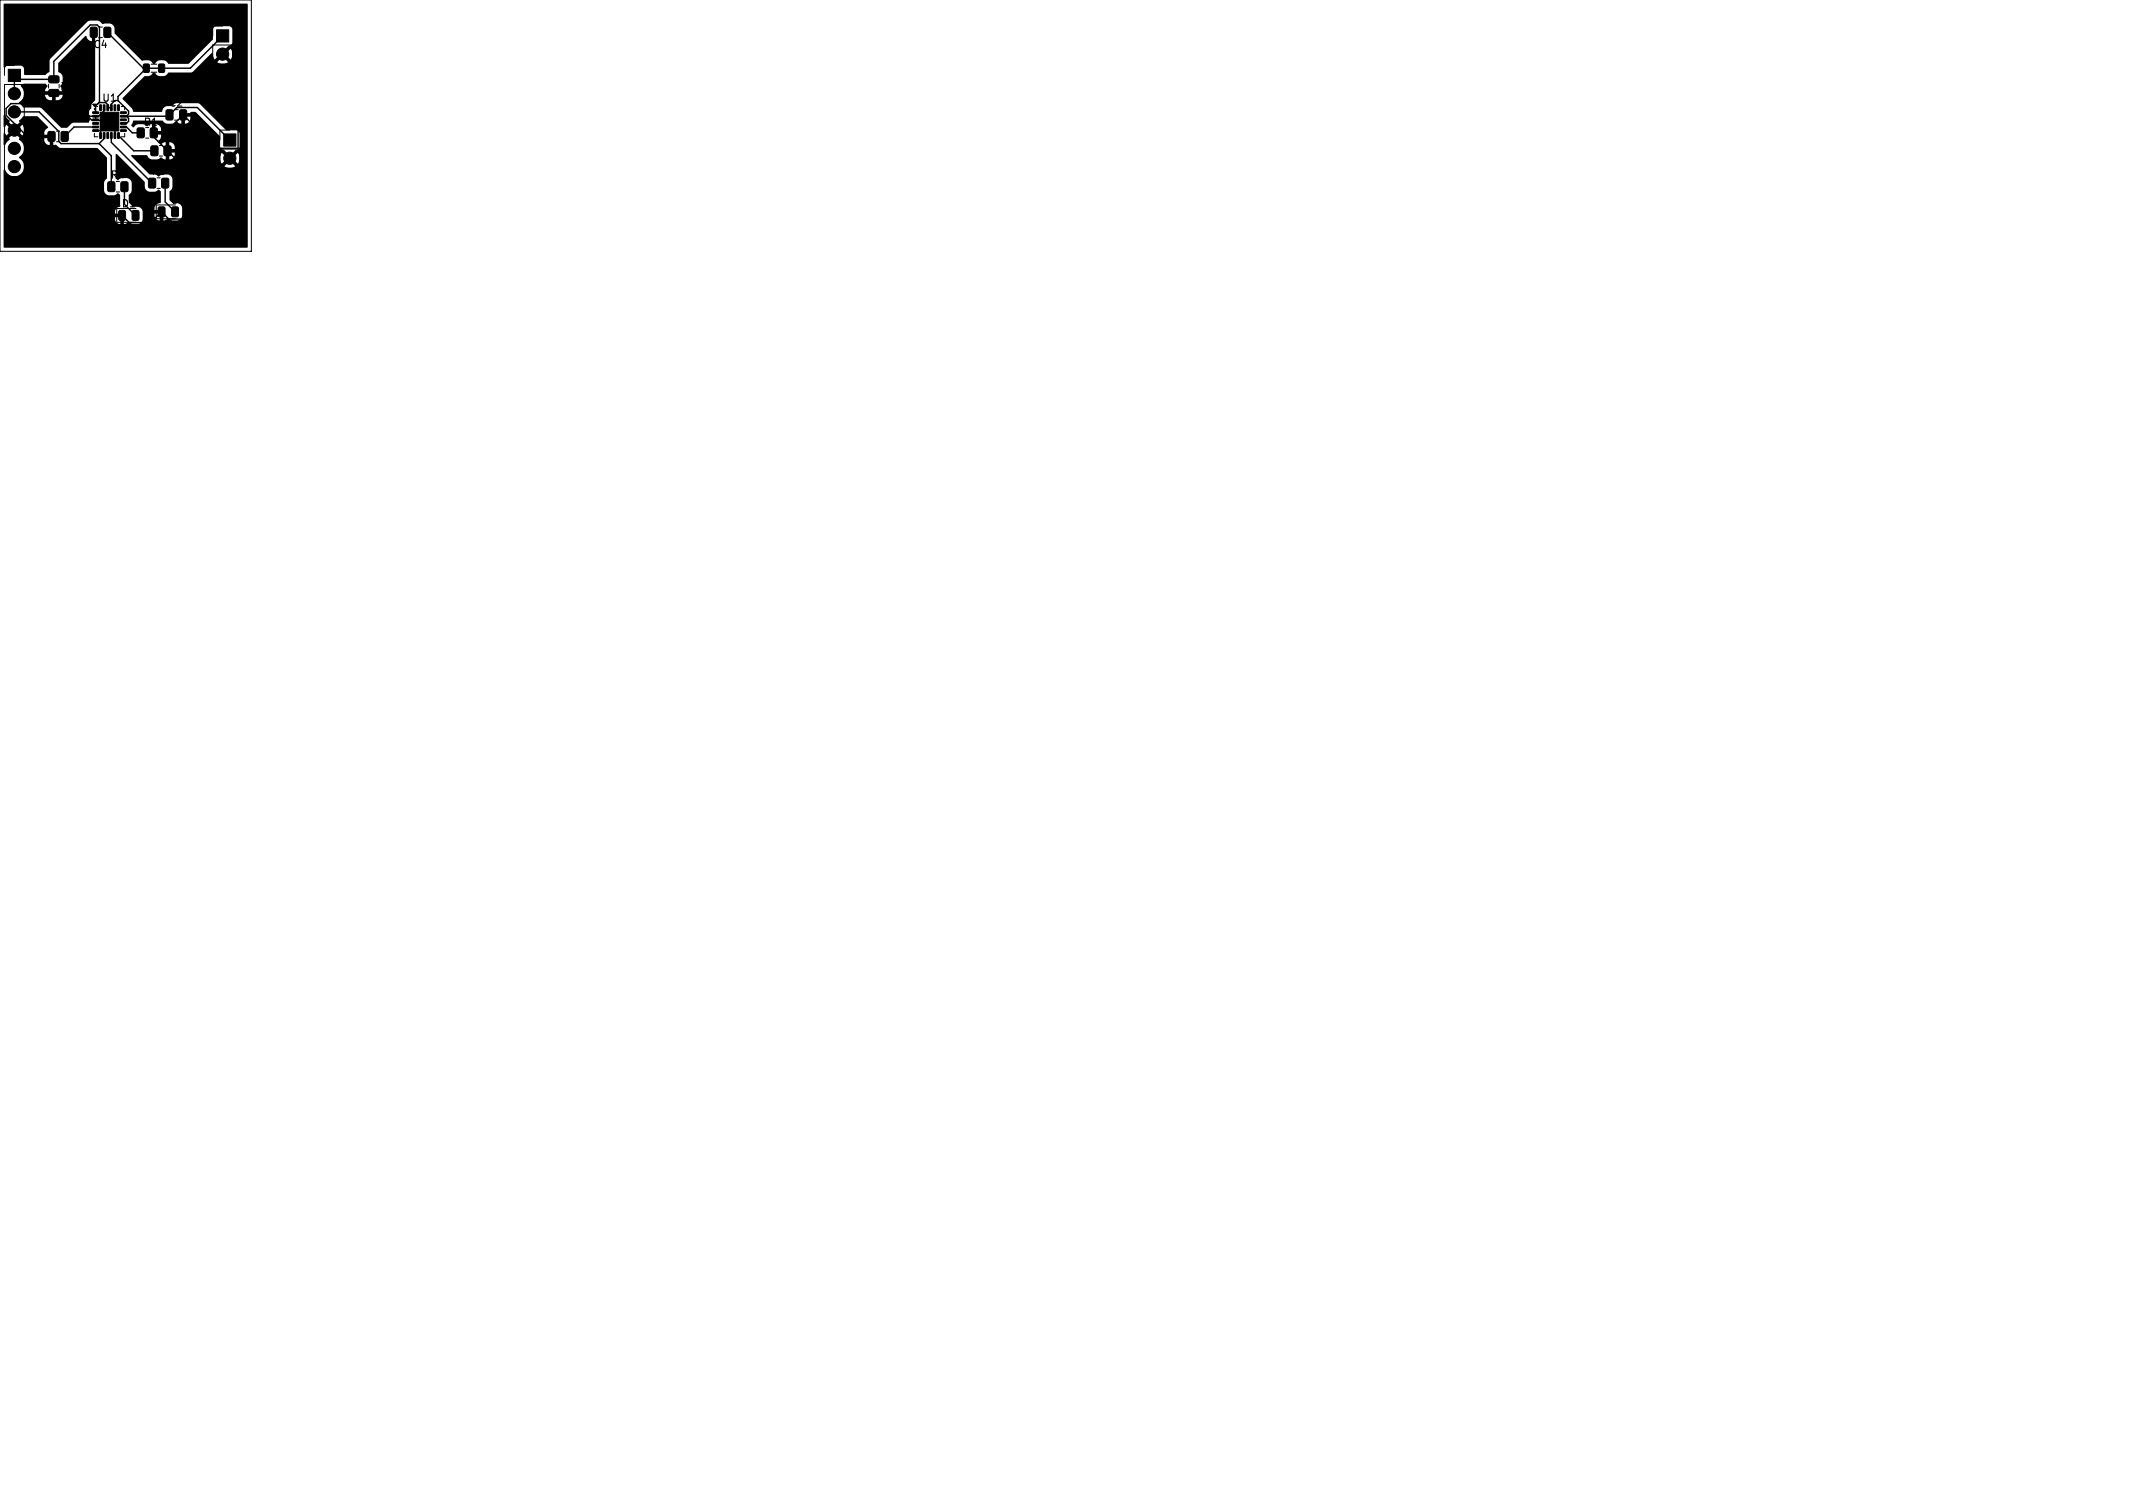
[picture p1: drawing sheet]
<svg xmlns="http://www.w3.org/2000/svg" width="297mm" height="210mm" viewBox="0 0 297 210" stroke-linecap="round" stroke-linejoin="round" font-family="sans-serif">
<defs><g id="words">
<g font-size="1.4">
<text x="12.9" y="6.9">C4</text>
<text x="19.9" y="8.2">L1</text>
<text x="7.9" y="17.7">R7</text>
<text x="14.1" y="14.4">U1</text>
<text x="19.9" y="17.7">R1</text>
<text x="23.4" y="15">C2</text>
<text x="31" y="17.8">J2</text>
<text x="24.2" y="21.7">R3</text>
<text x="15.3" y="25.1">R4</text>
<text x="16.8" y="29.1">D1</text>
<text x="21" y="24.6">R5</text>
<text x="23.8" y="28.6">D2</text>
</g>
</g></defs>
<g fill="none" stroke="#000" stroke-width=".14">
<path d="M0 0h35v35h-35zM.6 11.8h2.8v12.8h-2.8zM2 9.1h-1.4v1.4M6.8 11.7v.6M7.9 18.3h.4M7.9 19.7h.4M8.2 11.7v.6M13.1 18.6v.4h.5M13.1 15.1v.2M13.4 14.8h.2M13.7 5.2h.6M13.7 3.8h.6"/>
<path d="M16.9 14.8h.5v.5M17.4 18.6v.4h-.5M20.3 19.2h.4M21 10.1h.8M21 8.9h.8M24.3 16.7h.5M29.6 6.3h2.8v2.6h-2.8zM30.6 18.1v1.4M31 3.6h-1.4v1.4M16.2 26.7h.4M18.9 29h-2.6v2h2.6M21.9 26.2h.4"/>
<path d="M22.2 21.7h.4M22.2 20.3h.4M24.4 28.5h-2.6v2h2.6M30.6 20.8h2.8v2.6h-2.8z"/>
</g>
<g fill="#000" stroke="#000" stroke-width=".14">
<path d="M1.2 9.7h1.6v1.7h-1.6zM6.7 18.4l.7-.1 .3 .2v1l-.2 .2h-.6l-.2-.2zM6.8 12.5h1.3l.1 .2v.6l-.2 .2-1.1-.1-.1-.2zM6.8 10.6h1.3l.1 .2v.6l-.2 .2-1.1-.1-.1-.2zM8.6 18.4l.7-.1 .2 .2v1l-.1 .2h-.7l-.2-.2zM12.9 18.1h.8v.2h-.8zM12.9 17.6h.8v.2h-.8zM12.9 17.1h.8v.2h-.8zM12.9 16.6h.8v.2h-.8zM12.9 16.1h.8v.2h-.8zM12.9 15.6h.8v.2h-.8zM12.9 14.5h.5l-.3 .3z"/>
<path d="M12.6 3.8h.7l.2 .1v1.1l-.1 .2h-.6l-.2-.1zM13.9 14.6h.2v.8h-.2zM13.9 18.5h.2v.8l-.2-.1zM13.9 15.6h2.6v2.6h-2.6zM14.4 14.6h.2v.8h-.2zM14.4 18.5h.2v.8l-.2-.1zM14.9 14.6h.2v.8h-.2zM14.9 18.5h.2v.8l-.2-.1zM15.4 14.6h.2v.8h-.2zM15.4 18.5h.2v.8l-.2-.1zM14.5 3.8h.7l.2 .1v1.1l-.1 .2h-.6l-.2-.1zM15.9 14.6h.2v.8h-.2z"/>
<path d="M15.9 18.5h.2v.8l-.2-.1zM16.4 14.6h.2v.8h-.2zM16.4 18.5h.2v.8l-.2-.1zM16.8 15.6h.8v.2h-.8zM16.8 16.1h.8v.2h-.8zM16.8 16.6h.8v.2h-.8zM16.8 17.1h.8v.2h-.8zM16.8 17.6h.8v.2h-.8zM16.8 18.1h.8v.2h-.8zM19.1 17.9l.7-.1 .3 .2v1l-.2 .2h-.6l-.2-.2zM20 9l.6-.1 .2 .1v.9l-.1 .2h-.5l-.2-.1zM21 17.9l.7-.1 .2 .2v1l-.1 .2h-.7l-.2-.2z"/>
<path d="M22.1 9l.6-.1 .2 .1v.9l-.1 .2h-.5l-.2-.1zM23.2 15.3h.6l.3 .1v1.1l-.2 .2h-.6l-.2-.1zM25.1 15.3h.6l.3 .1v1.1l-.2 .2h-.5l-.3-.1zM30.2 4.2h1.6v1.7h-1.6zM15.1 25.4l.7-.1 .2 .2v1l-.1 .2h-.7l-.2-.2zM16.6 29.4l.6-.1 .3 .2v1l-.2 .2h-.5l-.3-.2zM16.9 25.4l.7-.1 .2 .2v1l-.1 .2h-.6l-.3-.2zM18.5 29.4l.6-.1 .2 .2 .1 1-.2 .2h-.6l-.2-.2zM20.7 24.9l.7-.1 .3 .2v1l-.2 .2h-.6l-.2-.2zM21.1 20.4l.7-.1 .2 .2v1l-.1 .2h-.7l-.2-.2zM22.1 28.9l.6-.1 .3 .2v1l-.2 .2h-.5l-.3-.2zM22.6 24.9l.7-.1 .2 .2v1l-.1 .2h-.7l-.2-.2z"/>
<path d="M22.9 20.4l.7-.1 .2 .2v1l-.1 .2h-.6l-.3-.2zM24 28.9l.6-.1 .2 .2 .1 1-.2 .2h-.6l-.2-.2zM31.1 18.7h1.8v1.7h-1.8z"/>
<circle cx="2" cy="13" r=".85"/>
<circle cx="2" cy="15.6" r=".85"/>
<circle cx="2" cy="18.1" r=".85"/>
<circle cx="31" cy="7.5" r=".85"/>
<circle cx="2" cy="23.2" r=".85"/>
<circle cx="2" cy="20.7" r=".85"/>
<circle cx="32" cy="22" r=".85"/>
</g>
<g fill="none" stroke="#000" stroke-width=".2">
<path d="M2 13v-2.5l.5 .6h5v-2.6l5.1-5h.9l.4 .3v10.4l-.6 .6v.9M2 15.6h3.5l2.7 2.7v1.4l.3 .3h5.3M2.9 19h4.3M7.5 13h1.7l3.2 3.2h1.3l.8-.8v-.4M13.1 4.5v4.4l-3.7 3.6v.7M13.3 17.7h-3l-1.3 1.3M13.3 16.2v.5M13.3 18.2h.7M14 18.2v.7M14 17v.9M14.5 18.9v.4l-.7 .7M14.9 4.5l5 5h6.6l4.5-4.5"/>
<path d="M15.2 16.9l-1.2 1.3M15.5 14.5v.5h-.5v-.4M15.5 18.9v.9l5.7 5.7M16 14h.4M16.4 14l1.5 1.5v.4l-.3 .3 .3 .3v.4l-.3 .3h-.4M16.5 18.9l2.1 2.1h2.9M17.2 16.2h6.2l1.2-1.2h2.9l4.5 4.5M17.2 17.7h.4l.8 .8h1.2M20.4 9.5l-4 3.9v.6M23.6 16l-.3 .2M31 7.5l2.2 2.2v11h-3l-4.7-4.7-2.5 2.5h-1.6v.6l6.1 6.1v4.3l-1 1h-3l-1-1-1.5 1.5h-3l-1-1h-2.2l-14-13.9v-1l.7-.7h9l2.3 2.4h2.3l.9 .9v1.2M13.8 20l1.7 1.7v4.3"/>
<path d="M17.3 26v2.5l1.6 1.5M23 25.5v2.6l1.4 1.4M23.3 21h7.7l1 1"/>
</g>
<path d="M.5 16.1l.2-.1 .3 .5 .4 .3-.2 .2 .7 .6-.4 .4-.6-.6-.2 .3-.2-.1zM.5 18.6h.2l.2 .3 .6-.7 .4 .4-.7 .6 .1 .3-.7 .7-.1-.1zM2.9 11.9l.4-.2h3l.3 .3-.3 .4v.3h2.4v-.3l-.3-.3 .2-.3a1.26 1.26 0 0 0 .1-1 .82 .82 0 0 0-.6-.8v-1.2l3.7-3.8h.2a.91 .91 0 0 0 .8 .7v-1.1l.1-.1h.3l.1 9.4-.5 .6a.97 .97 0 0 1-.4 1v.6l.2 .1-.2 .1v.3l.2 .1-.2 .1v.3h-2.2l-.3 .1-.6 .6h-.7l-2.8-2.7-.3-.1h-2.2l-.7-.6 .1-.2a1.46 1.46 0 0 0 .6-1h3a.79 .79 0 0 0 .9 .8h.5a.78 .78 0 0 0 1-.8h-1v.8h-.5l.1-.8h-4a1.7 1.7 0 0 0-.4-1.3zM14.3 15.9l.2-.1 .1 .1h1.6l.1 1.6a.56 .56 0 0 1-.2 .6h-.2v-.1l-1.7-.1v-1.1l-.1-.1 .1-.1v-.3l-.1-.1zM.5 .6l33.9-.1 .1 .1v33.8l-33.9 .1-.1-.1v-3.9h15.5a.73 .73 0 0 0 .7 .7v-.9h-.7v.2h-15.5v-6.8l.1-.1a1.4 1.4 0 0 0 2.3 .6 1.4 1.4 0 0 0-.3-2.3 1.42 1.42 0 0 0 .1-2.4h3.5l.2 .5 .5 .2v-.9h-.7v.2h-3.5l-.1-.1 .1-.2-.6-.6 .4-.4 .6 .7a1.33 1.33 0 0 0 0-1.5l-.6 .6-.4-.4 .7-.6-.1-.2 .5-.6h2l1.5 1.5v.1a.79 .79 0 0 0-.5 1h.9l.1 .2 .2 .1v1.1l.4-.1 .6 .5h5.2l1.3 1.4v2.8l-.4 .6 .1 1.4 .2 .2 .3 .2h.8l.5-.3 .3 .2 .1 1.6-.1 .1a.77 .77 0 0 0-.7 1h.9l.1 .2 .2 .1v1.1l.4-.1 .3-.2 .3 .1a1.24 1.24 0 0 0 1 .2l.4-.2 .2-.2 .1-.8h1.6l.3 .5 .5 .2v-.9h-.8v.2h-1.6v-.6l-.3-.4a1.24 1.24 0 0 0-1-.2l-.7-.7v-.9l.4-.6v-1.2l-.2-.4-.5-.2a1.29 1.29 0 0 0-1 .2l-.2 .1-.3-.3v-3.3l.1-.1 4 4a1.27 1.27 0 0 0 .1 1l.6 .3h.7l.5-.3 .3 .2v1.6l-.1 .1a.79 .79 0 0 0-.8 1h.9l.1 .2 .2 .1 .1 1.1 .3-.1 .4-.2 .6 .3a1.13 1.13 0 0 0 1.1-.3l.2-.3v-1.1a.74 .74 0 0 0-.7-.7h-.7l-.4-.4v-1.2l.4-.6v-1.1l-.3-.5-.4-.2a1.29 1.29 0 0 0-1 .2l-.3 .1-.4-.3h-.8l-2.5-2.5v-.2h.1h2l.4 .4a1.29 1.29 0 0 0 1 .2l.6-.3 .5 .3h.7a.78 .78 0 0 0 .7-.9h-.7v.9h-.6l.1-1.4h1.2v-.3a.74 .74 0 0 0-.7-.7v1h-.5v-1l-.4 .1a.36 .36 0 0 1-.3 .2 .36 .36 0 0 1-.3-.2l-.1-.2 .4-.4v-.5l-.9-.1-.1-.2-.2-.1v-.1h1.2v-.3a.74 .74 0 0 0-.7-.7v1h-.5v-1l-.4 .1a.36 .36 0 0 1-.3 .2 .36 .36 0 0 1-.3-.2l-1-.1-.6 .4-.3-.2 .3-.7h4l.3 .3a1.26 1.26 0 0 0 1 .1l.7-.3 .5 .3h.7a.79 .79 0 0 0 .7-.9h-.8v.9h-.5l.1-1.1 .2-.1 .1-.2h.9l.1-.2h.6l3.4 3.4 .1 1.5a.58 .58 0 0 0 .5 .4l.7 .7-.4 .3-.6-.6a1.33 1.33 0 0 0 0 1.5l.6-.6 .4 .3-.6 .7a1.34 1.34 0 0 0 1.5 0l-.7-.7 .4-.3 .7 .5a1.34 1.34 0 0 0-.1-1.4l-.6 .6-.4-.3 .8-.7a.5 .5 0 0 0 .5-.5v-1.8l-.2-.3-.3-.2h-1.4l-3.8-3.7h-3.2l-.6 .4h-.6a.92 .92 0 0 0-.8 .8h-3.9l-.2-.5-1.3-1.4 3-3.1 .8-.1 .4-.4h.3l.4 .4 .8 .1 .4-.2 .3-.3h3.2l2.8-2.7h.1l.3 .9 .6-.6 .4 .3-.6 .7a1.34 1.34 0 0 0 1.5 0l-.7-.7 .4-.3 .7 .5a1.34 1.34 0 0 0-.1-1.4l-.6 .6-.4-.3 .8-.7a.5 .5 0 0 0 .5-.5v-1.8l-.2-.3-.3-.2-1.9 .1-.2 .1-.1 .2-.1 1.5-3.3 3.4h-2.8l-.5-.4-.8-.1-.4 .2-.2 .3h-.2l-.4-.3-.3-.2h-1l-3.7-3.7v-.7a.74 .74 0 0 0-.7-.7h-1.1a.86 .86 0 0 0-.8-.4h-.9l-.3 .1-5.2 5.2-.1 .3-.1 1.6-.5 .3h-2.8l-.1-.1-.1-.8-.2-.3-2-.1-.4 .3-.2-.1z" fill="#000"/>
<path d="M1.7 7.6v.7a.32 .32 0 0 1-.4 .3M2 7.6h.7l-.4 .4 .3 .1v.4l-.1 .1-.5-.1M8.7 12.2a.47 .47 0 0 0 .4 .6 .47 .47 0 0 0 .5-.4l-.1-.2M9.6 11.2v.6M9.6 11.5h-1l.3 .3M30.7 2.1v.7a.32 .32 0 0 1-.4 .3M31.1 3.1h.6M31.1 2.4l.3-.3v1" fill="none" stroke="#000" stroke-width=".15"/>
<use href="#words"/>
</svg>
